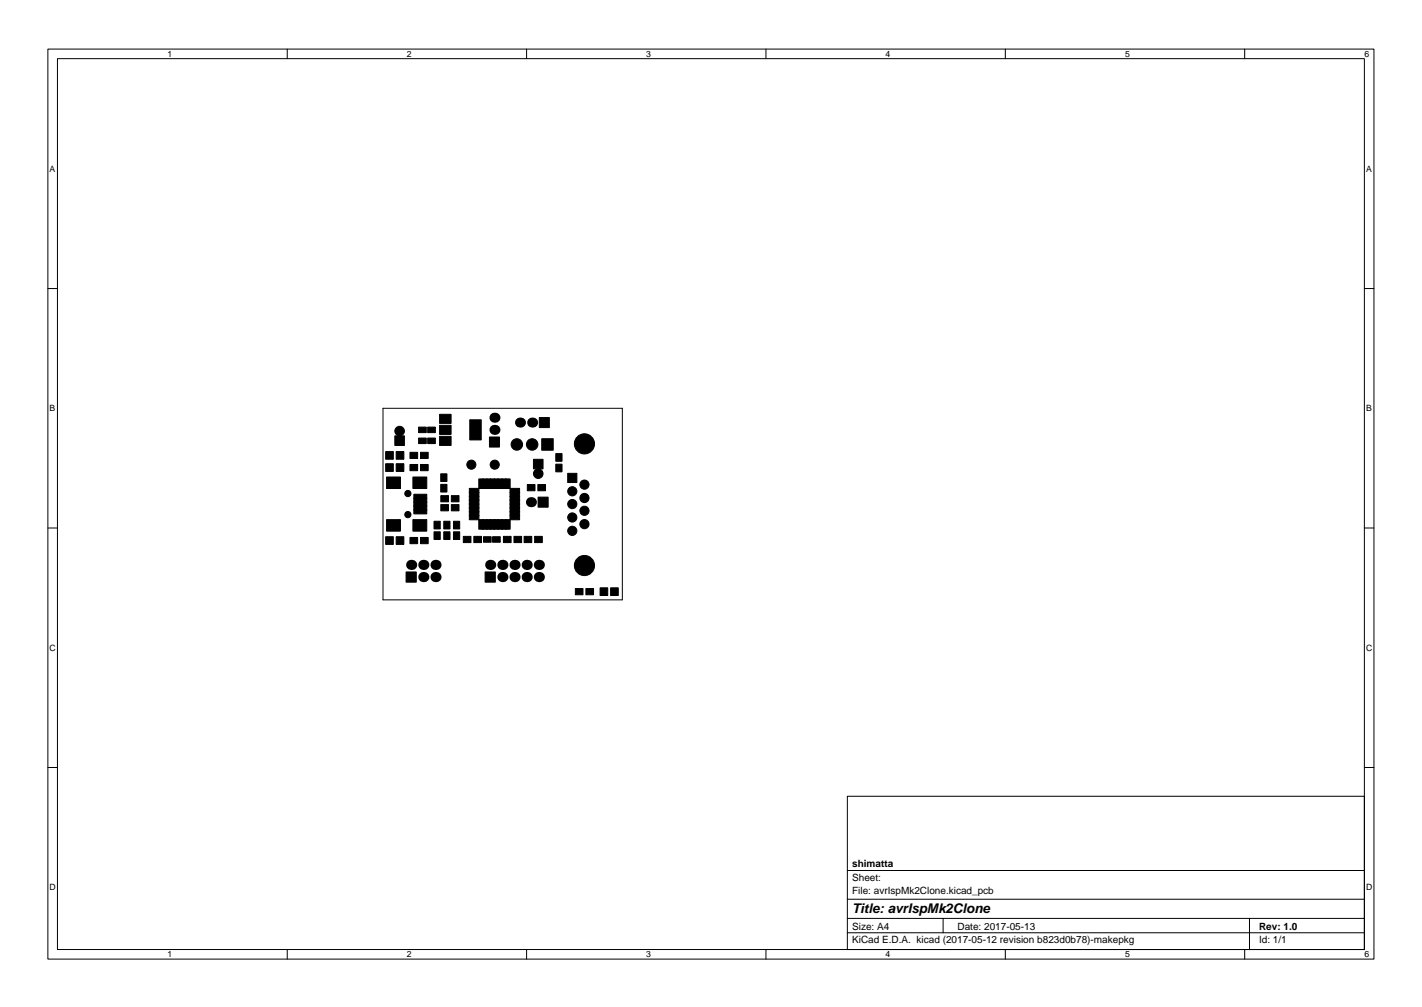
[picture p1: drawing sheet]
<svg xmlns="http://www.w3.org/2000/svg" width="297mm" height="210mm" viewBox="0 0 297 210" stroke-linecap="round" stroke-linejoin="round" font-family="sans-serif">
<defs><g id="words">
<text font-size="2.8" x="178" y="190.6">Title: avrIspMk2Clone</text>
<g font-size="2.1">
<text x="178" y="184">Sheet:</text>
<text x="178" y="181">shimatta</text>
<text x="178" y="186.7">File: avrIspMk2Clone.kicad_pcb</text>
<text x="178" y="196.9">KiCad E.D.A. kicad (2017-05-12 revision b823d0b78)-makepkg</text>
<text x="178" y="194.1">Size: A4</text>
<text x="200" y="194.1">Date: 2017-05-13</text>
<text x="263" y="194.1">Rev: 1.0</text>
<text x="263" y="196.9">Id: 1/1</text>
</g>
<g font-size="1.8">
<text x="35" y="11.9">1</text>
<text x="85" y="11.9">2</text>
<text x="135" y="11.9">3</text>
<text x="185" y="11.9">4</text>
<text x="235" y="11.9">5</text>
<text x="285" y="11.9">6</text>
<text x="10.3" y="35.9">A</text>
<text x="285.3" y="35.9">A</text>
<text x="10.3" y="85.9">B</text>
<text x="285.3" y="85.9">B</text>
<text x="10.3" y="135.9">C</text>
<text x="285.3" y="135.9">C</text>
<text x="10.3" y="185.9">D</text>
<text x="285.3" y="185.9">D</text>
<text x="35" y="199.9">1</text>
<text x="85" y="199.9">2</text>
<text x="135" y="199.9">3</text>
<text x="185" y="199.9">4</text>
<text x="235" y="199.9">5</text>
<text x="285" y="199.9">6</text>
</g>
</g></defs>
<g fill="none" stroke="#000" stroke-width=".21">
<path d="M10 10.2h277v190.1h-277zM12 12.2h273v186.1h-273zM60 10.2v2M110 10.2v2M160 10.2v2M210 10.2v2M260 10.2v2M10 60.2h2M285 60.2h2M80 85.2h50v40h-50zM10 110.2h2M285 110.2h2"/>
<path d="M10 160.2h2M177 166.3h108v32h-108zM285 160.2h2M60 198.3v2M110 198.3v2M160 198.3v2M177 194.8h108M177 191.8h108M177 187.8h108M177 181.8h108M197 191.8v3M210 198.3v2"/>
<path d="M260 198.3v2M261 191.8v6.5"/>
</g>
<g fill="#000">
<circle cx="103.3" cy="87.2" r="1.05"/>
<circle cx="103.3" cy="89.8" r="1.05"/>
<circle cx="108.6" cy="88.2" r="1.05"/>
<circle cx="111.2" cy="88.2" r="1.05"/>
<circle cx="85.9" cy="117.9" r="1.06"/>
<circle cx="88.4" cy="117.9" r="1.06"/>
<circle cx="91" cy="117.9" r="1.06"/>
<circle cx="102.4" cy="117.9" r="1.06"/>
<circle cx="104.9" cy="117.9" r="1.06"/>
<circle cx="107.5" cy="117.9" r="1.06"/>
<circle cx="110" cy="117.9" r="1.06"/>
<circle cx="110.9" cy="104.8" r="1.05"/>
<circle cx="112.6" cy="117.9" r="1.06"/>
<circle cx="88.4" cy="120.5" r="1.06"/>
<circle cx="91" cy="120.5" r="1.06"/>
<circle cx="104.9" cy="120.5" r="1.06"/>
<circle cx="107.5" cy="120.5" r="1.06"/>
<circle cx="110" cy="120.5" r="1.06"/>
<circle cx="112.6" cy="120.5" r="1.06"/>
</g>
<g fill="#000" stroke="#000" stroke-width=".21">
<path d="M80.6 96.8h1.6v1.6h-1.6zM80.6 94.3h1.6v1.6h-1.6zM82.8 96.8h1.6v1.6h-1.6zM82.8 94.3h1.6v1.6h-1.6zM82.5 91h2v2h-2zM85.6 97h1.6v1.3h-1.6zM85.6 94.4h1.6v1.3h-1.6zM87.8 97h1.6v1.3h-1.6zM87.8 94.4h1.6v1.3h-1.6zM87.4 91.5h1.6v1.1h-1.6zM87.4 89.2h1.6v1.1h-1.6zM89.3 91.5h1.6v1.1h-1.6z"/>
<path d="M89.3 89.2h1.6v1.1h-1.6zM91.8 88.8h2.4v1.9h-2.4zM91.8 91.1h2.4v1.9h-2.4zM91.8 86.5h2.4v1.9h-2.4zM98.1 87.7h2.4v4.2h-2.4zM100 100h1v2h-1zM100.8 100h1v2h-1zM101.6 100h1v2h-1zM102.4 100h1v2h-1zM103.2 100h1v2h-1zM104 100h1v2h-1zM102.2 91.2h2.1v2.1h-2.1z"/>
<path d="M104.8 100h1v2h-1zM105.6 100h1v2h-1zM111.4 95.9h2v2h-2zM112.7 87.2h2.1v2.1h-2.1zM113.2 91.6h2.4v2.4h-2.4zM116.1 96.9h1.3v1.6h-1.3zM116.1 94.7h1.3v1.6h-1.3zM118.6 98.8h1.9v1.9h-1.9zM80.7 108.5h3v2.4h-3zM80.7 99.6h3v2.4h-3zM80.6 112.1h1.6v1.6h-1.6zM82.8 112.1h1.6v1.6h-1.6z"/>
<path d="M85.6 112.2h1.6v1.3h-1.6zM86.3 108.5h2.8v2.4h-2.8zM86.3 99.6h2.8v2.4h-2.8zM86.4 106.4h2.7v.9h-2.7zM86.4 105.6h2.7v.9h-2.7zM86.4 104.8h2.7v.9h-2.7zM86.4 104h2.7v.9h-2.7zM86.4 103.2h2.7v.9h-2.7zM87.8 112.2h1.6v1.3h-1.6zM90.7 111h1.3v1.6h-1.3zM90.7 108.8h1.3v1.6h-1.3zM92.7 108.8h1.3v1.6h-1.3z"/>
<path d="M92.7 111h1.3v1.6h-1.3zM92.1 101.1h1.3v1.6h-1.3zM92.1 98.9h1.3v1.6h-1.3zM92.1 103.5h1.6v1.3h-1.6zM92.1 105.4h1.6v1.3h-1.6zM94.7 111h1.3v1.6h-1.3zM94.7 108.8h1.3v1.6h-1.3zM94.3 103.5h1.6v1.3h-1.6zM94.3 105.4h1.6v1.3h-1.6zM98 107.6h2v.9h-2zM98 106.8h2v.9h-2zM98 106h2v.9h-2z"/>
<path d="M98 105.2h2v.9h-2zM98 104.4h2v.9h-2zM98 103.6h2v.9h-2zM98 102.8h2v.9h-2zM98 102h2v.9h-2zM96.8 112h1.6v1.3h-1.6zM100 108.5h1v2h-1zM99 112h1.6v1.3h-1.6zM100.8 108.5h1v2h-1zM101 112.1h1.6v1.1h-1.6zM101.6 108.5h1v2h-1zM102.4 108.5h1v2h-1z"/>
<path d="M102.9 112.1h1.6v1.1h-1.6zM103.2 108.5h1v2h-1zM104 108.5h1v2h-1zM104.8 108.5h1v2h-1zM105.6 108.5h1v2h-1zM106.5 102h2v.9h-2zM106.5 102.8h2v.9h-2zM106.5 103.6h2v.9h-2zM106.5 104.4h2v.9h-2zM106.5 105.2h2v.9h-2zM106.5 106h2v.9h-2zM106.5 106.8h2v.9h-2z"/>
<path d="M106.5 107.6h2v.9h-2zM105.2 112h1.6v1.3h-1.6zM107.4 112h1.6v1.3h-1.6zM109.5 112h1.6v1.3h-1.6zM110.2 101.2h1.6v1.3h-1.6zM112.4 103.8h2.1v2.1h-2.1zM111.7 112h1.6v1.3h-1.6zM112.4 101.2h1.6v1.3h-1.6zM84.8 119.4h2.2v2.2h-2.2zM101.3 119.4h2.2v2.2h-2.2zM120.2 122.9h1.6v1.3h-1.6zM122.4 122.9h1.6v1.3h-1.6z"/>
<path d="M125.3 122.7h1.6v1.6h-1.6zM127.5 122.7h1.6v1.6h-1.6z"/>
<circle cx="83.5" cy="90" r="1"/>
<circle cx="98.5" cy="97" r=".95"/>
<circle cx="103.3" cy="97" r=".95"/>
<circle cx="108" cy="92.8" r="1.2"/>
<circle cx="111.2" cy="92.8" r="1.2"/>
<circle cx="112.4" cy="98.9" r="1"/>
<circle cx="122.1" cy="92.7" r="2.1"/>
<circle cx="85.2" cy="107.4" r=".65"/>
<circle cx="85.2" cy="103" r=".65"/>
<circle cx="119.5" cy="108" r=".96"/>
<circle cx="119.5" cy="105.2" r=".96"/>
<circle cx="119.5" cy="110.8" r=".96"/>
<circle cx="119.5" cy="102.6" r=".96"/>
<circle cx="122.1" cy="104" r=".96"/>
<circle cx="122.1" cy="106.6" r=".96"/>
<circle cx="122.1" cy="109.4" r=".96"/>
<circle cx="122.1" cy="101.2" r=".96"/>
<circle cx="122.1" cy="118.1" r="2.1"/>
</g>
<use href="#words"/>
</svg>
